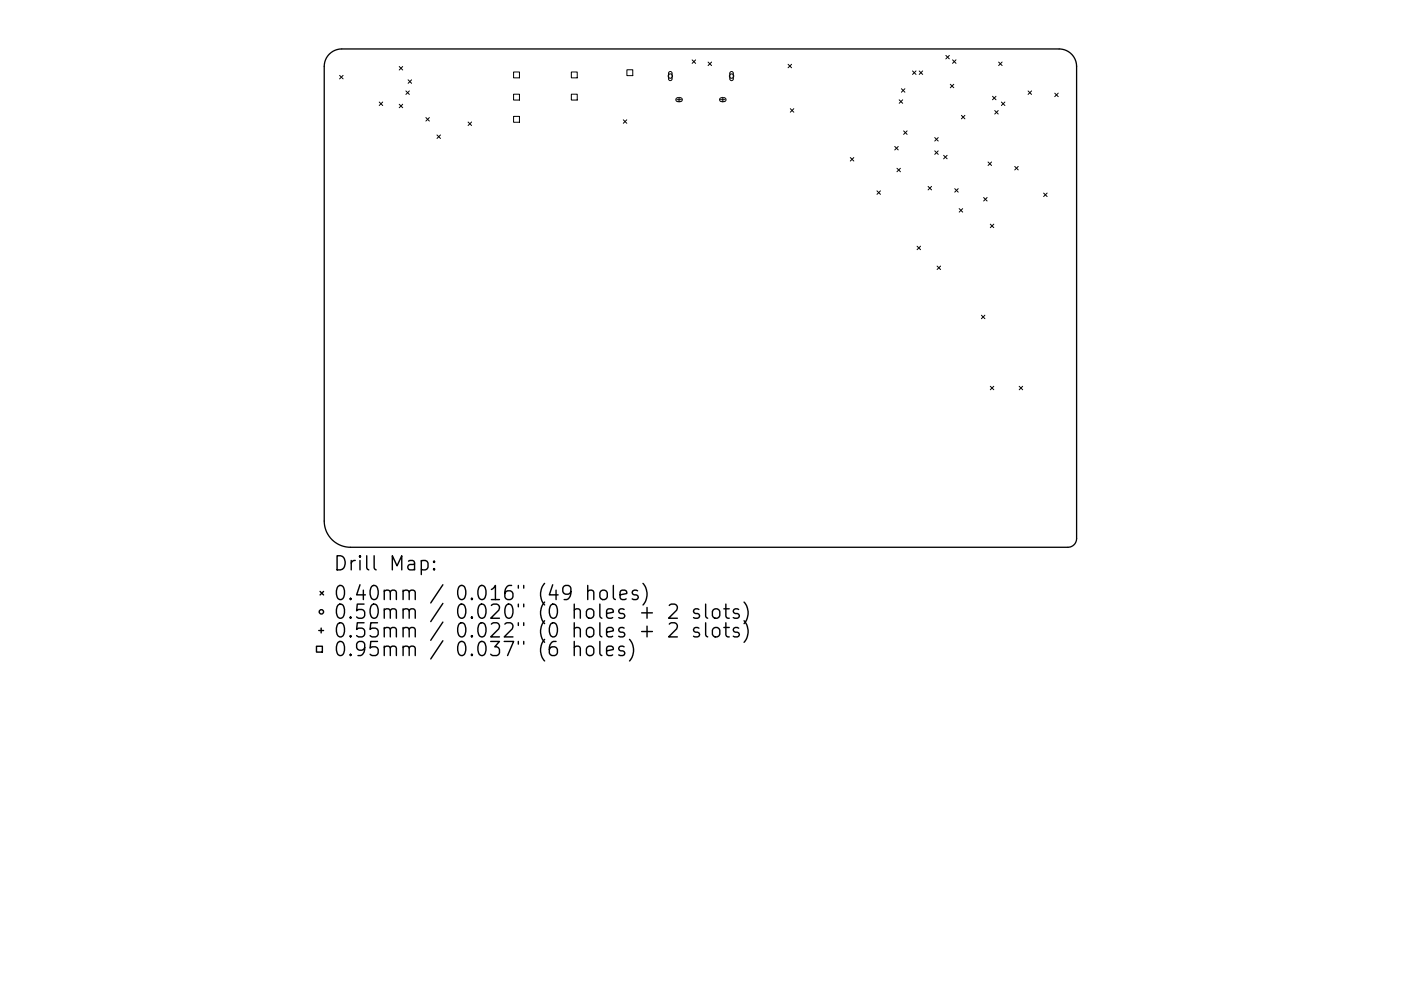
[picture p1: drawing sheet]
<svg xmlns="http://www.w3.org/2000/svg" width="297mm" height="210mm" viewBox="0 0 297 210" stroke-linecap="round" stroke-linejoin="round" font-family="sans-serif">
<defs><g id="words">
<g font-size="4.2">
<text x="70.6" y="121.1">Drill Map:</text>
<text x="70.6" y="127.4">0.40mm / 0.016&quot; (49 holes)</text>
<text x="70.6" y="131.3">0.50mm / 0.020&quot; (0 holes + 2 slots)</text>
<text x="70.6" y="135.3">0.55mm / 0.022&quot; (0 holes + 2 slots)</text>
<text x="70.6" y="139.2">0.95mm / 0.037&quot; (6 holes)</text>
</g>
</g></defs>
<path d="M69.8 11.5a3.7 3.7 0 0 1 2.7-1.1h152a3.7 3.7 0 0 1 3.8 3.7v100.2a1.85 1.85 0 0 1-1.9 1.8h-152.1a5.6 5.6 0 0 1-5.6-5.6v-96.4a3.7 3.7 0 0 1 1.1-2.6z" fill="none" stroke="#000" stroke-width=".28"/>
<g fill="none" stroke="#000" stroke-width=".21">
<path d="M72 16l.7 .7M72.7 16l-.7 .7M84.6 14.1l.8 .8M85.4 14.1l-.8 .8M86.1 19.3l.7 .7M86.5 16.9l.8 .8M86.8 19.3l-.7 .7M87.3 16.9l-.8 .8M108.9 15.3h1.2v1.2h-1.2zM108.9 20h1.2v1.2h-1.2zM121.1 15.3h1.3v1.2h-1.3zM121.1 20h1.3v1.2h-1.3z"/>
<path d="M132.9 14.8h1.3v1.2h-1.3zM141.9 15.3l.3-.1 .3 .3v1.3l-.3 .3-.3-.1-.1-.2zM146.7 12.7l.8 .7M147.5 12.7l-.8 .7M150.1 13.2l.8 .7M150.9 13.2l-.8 .7M154.8 15.3l.4-.1 .3 .3v1.3l-.3 .3-.3-.1-.2-.2zM167.1 13.6l.7 .8M167.8 13.6l-.7 .8M191.1 18.8l.8 .8M191.9 18.8l-.8 .8M193.5 15.1l.7 .7"/>
<path d="M194.2 15.1l-.7 .7M194.9 15.1l.7 .7M195.6 15.1l-.7 .7M200.5 11.8l.8 .7M201.3 11.8l-.8 .7M201.5 17.9l.7 .7M202 12.7l.7 .7M202.2 17.9l-.7 .7M202.7 12.7l-.7 .7M211.7 13.2l.8 .7M212.5 13.2l-.8 .7M218 19.3l.7 .7"/>
<path d="M218.7 19.3l-.7 .7M223.6 19.8l.8 .7M224.4 19.8l-.8 .7M80.4 21.6l.7 .8M81.1 21.6l-.7 .8M84.6 22.1l.8 .8M85.4 22.1l-.8 .8M90.3 24.9l.7 .8M91 24.9l-.7 .8M92.6 28.6l.8 .8M93.4 28.6l-.8 .8M99.2 25.9l.8 .7"/>
<path d="M100 25.9l-.8 .7M108.9 24.7h1.2v1.2h-1.2zM132.2 25.4l.7 .8M132.9 25.4l-.7 .8M143.4 20.9l1-.1 .2 .2v.3l-.2 .2h-.8l-.3-.3zM143.5 21.1h1M144 20.6v1.1M152.7 20.9l1-.1 .2 .2v.3l-.3 .2h-.8l-.2-.2zM152.7 21.1h1.1M153.2 20.6v1.1M167.6 23.1l.7 .7M168.3 23.1l-.7 .7"/>
<path d="M180.3 33.4l.7 .8M181 33.4l-.7 .8M189.7 31.1l.7 .7M190.2 35.7l.7 .7M190.4 31.1l-.7 .7M190.6 21.2l.8 .7M190.9 35.7l-.7 .7M191.4 21.2l-.8 .7M191.6 27.8l.7 .7M192.3 27.8l-.7 .7M196.8 39.6l.7 .7M197.5 39.6l-.7 .7"/>
<path d="M198.2 29.2l.7 .7M198.2 32l.7 .8M198.9 29.2l-.7 .7M198.9 32l-.7 .8M200.1 33l.7 .7M200.8 33l-.7 .7M203.8 24.5l.8 .7M204.6 24.5l-.8 .7M209.5 34.4l.7 .7M210.2 34.4l-.7 .7M210.4 20.4l.8 .8M210.9 23.5l.7 .7"/>
<path d="M211.2 20.4l-.8 .8M211.6 23.5l-.7 .7M212.3 21.6l.8 .8M213.1 21.6l-.8 .8M215.1 35.3l.8 .8M215.9 35.3l-.8 .8M185.9 40.5l.8 .7M186.7 40.5l-.8 .7M194.4 52.2l.8 .8M195.2 52.2l-.8 .8M198.7 56.4l.7 .8M199.4 56.4l-.7 .8"/>
<path d="M202.4 40l.8 .8M203.2 40l-.8 .8M203.4 44.3l.7 .7M204.1 44.3l-.7 .7M208.5 41.9l.8 .7M209.3 41.9l-.8 .7M210 47.6l.7 .7M210.7 47.6l-.7 .7M221.3 41l.7 .7M222 41l-.7 .7M208.1 66.9l.7 .7M208.8 66.9l-.7 .7"/>
<path d="M210 82l.7 .7M210.7 82l-.7 .7M216.1 82l.7 .7M216.8 82l-.7 .7"/>
<circle cx="142.1" cy="16.1" r=".46"/>
<circle cx="155.1" cy="16.1" r=".46"/>
</g>
<g fill="none" stroke="#000" stroke-width=".3">
<path d="M89.3 119.1l.9-.2 .6 .6v.8l-.3 .5-.3 .1-.9-.1M92 119.1l.2 .1-.2 .1-.1-.1 .1-.1v.2M67.1 137.1h1.2v1.3h-1.2zM67.6 133.8h1M67.9 125.5l.7 .7M68.1 133.3v1M68.6 125.5l-.7 .7M92 120.6l.2 .2-.2 .1-.1-.1 .1-.2v.3M121.8 137.4a.75 .75 0 0 1 1.2 .1v1.6M121.8 136.1v3M124.6 125.5a.74 .74 0 0 1 1.3 .1v1.6M124.6 137.2a.81 .81 0 0 1 1.3 .5v.8a.81 .81 0 0 1-.8 .6 .81 .81 0 0 1-.8-.6v-.8z"/>
<path d="M124.6 124.2v3M127.2 136.1v2.6l.4 .4M127.5 125.4a.81 .81 0 0 1 1.3 .4v.8a.81 .81 0 0 1-.8 .6 .81 .81 0 0 1-.8-.6v-.8zM128.6 138.1l1.4-.3-.1-.6-.9-.1-.4 .4v1.2l.2 .2 .2 .2 .9-.2M130 124.2v2.6l.5 .4M131.5 126.2l1.4-.3-.1-.5-.9-.2-.4 .4v1.2l.1 .3 .3 .1 .9-.1M132.3 137.2l-.7-.1-.4 .4 .1 .4 1 .3 .2 .3-.2 .4-.3 .2-.8-.2M133.5 135.7a3.4 3.4 0 0 1 0 4.5M135.2 125.4l-.7-.2-.5 .4 .2 .5 1 .3 .1 .2-.1 .5-.3 .1-.9-.1M136 130h2.3M136 134h2.3M136.3 123.8a3.4 3.4 0 0 1 0 4.6"/>
<path d="M137.2 128.9v2.3M137.2 132.8v2.3M141.9 128.5l.4-.3h.7a.81 .81 0 0 1 .5 1.3l-1.7 1.7h1.8M141.9 132.4l.4-.3h.7a.81 .81 0 0 1 .5 1.3l-1.7 1.7h1.8M148.2 129.3l-.7-.1-.5 .4 .2 .4 1 .3 .1 .3-.1 .4-.3 .2-.9-.2M148.2 133.3l-.7-.2-.5 .5 .2 .4 1 .3 .1 .3-.1 .4-.3 .1-.9-.1M149.6 128.2v2.5l.4 .5M149.6 132.1v2.6l.4 .4M151.2 133.4a.81 .81 0 0 1 .8-.3 .81 .81 0 0 1 .6 .6v.9a.81 .81 0 0 1-.8 .6 .81 .81 0 0 1-.8-.6v-.9zM151.3 129.3a.81 .81 0 0 1 1.3 .4v.9a.81 .81 0 0 1-.8 .6 .81 .81 0 0 1-.8-.6v-.9zM153.5 129.2h1.1M153.5 133.1h1.1"/>
<path d="M153.9 128.2v2.5l.1 .3 .6 .2M153.9 132.1v2.6l.1 .3 .6 .1M156.6 129.3l-.7-.1-.4 .4 .1 .4 1 .3 .2 .3-.2 .4-.3 .2-.8-.2M156.6 133.3l-.7-.2-.4 .5 .1 .4 1 .3 .2 .3-.2 .4-.3 .1-.8-.1M157.8 127.7a3.4 3.4 0 0 1 0 4.6M157.8 131.7a3.4 3.4 0 0 1 0 4.6"/>
<circle cx="68.1" cy="129.8" r=".46"/>
</g>
<use href="#words"/>
</svg>
